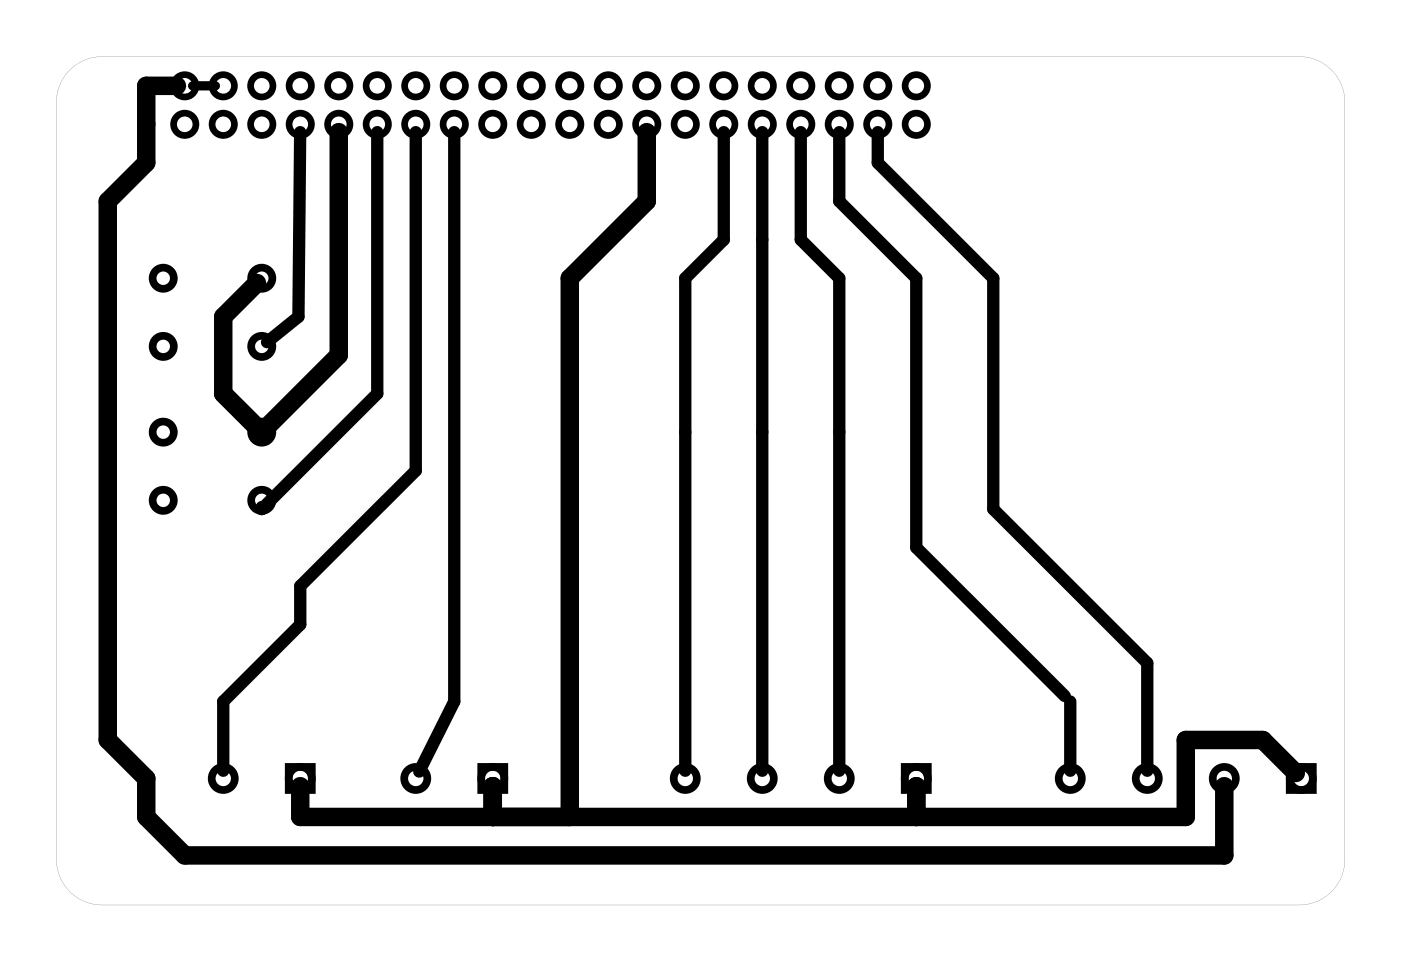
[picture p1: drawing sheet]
<svg xmlns="http://www.w3.org/2000/svg" width="92mm" height="63mm" viewBox="0 0 92 63" stroke-linecap="round" stroke-linejoin="round" font-family="sans-serif">
<path d="M4.4 4.9l-.4 .5-.2 .7-.1 .6v50a3 3 0 0 0 3 3h79a3 3 0 0 0 3-3v-50a3 3 0 0 0-3-3h-79a2.99 2.99 0 0 0-2.3 1.2zM4.4 4.9a3 3 0 0 1 2.3-1.2h79a3 3 0 0 1 3 3v50a3 3 0 0 1-3 3h-79a3 3 0 0 1-3-3v-50l.1-.6 .2-.7z" fill="#000"/>
<g fill="none" stroke="#000" stroke-width=".44">
<circle cx="12.2" cy="8.2" r=".74"/>
<circle cx="12.2" cy="5.7" r=".74"/>
<circle cx="14.7" cy="8.2" r=".74"/>
<circle cx="14.7" cy="5.7" r=".74"/>
<circle cx="17.3" cy="8.2" r=".74"/>
<circle cx="17.3" cy="5.7" r=".74"/>
<circle cx="19.8" cy="8.2" r=".74"/>
<circle cx="19.8" cy="5.7" r=".74"/>
<circle cx="22.3" cy="8.2" r=".74"/>
<circle cx="22.3" cy="5.7" r=".74"/>
<circle cx="24.9" cy="8.2" r=".74"/>
<circle cx="24.9" cy="5.7" r=".74"/>
<circle cx="27.4" cy="8.2" r=".74"/>
<circle cx="27.4" cy="5.7" r=".74"/>
<circle cx="30" cy="8.2" r=".74"/>
<circle cx="30" cy="5.7" r=".74"/>
<circle cx="32.5" cy="8.2" r=".74"/>
<circle cx="32.5" cy="5.7" r=".74"/>
<circle cx="35" cy="8.2" r=".74"/>
<circle cx="35" cy="5.7" r=".74"/>
<circle cx="37.6" cy="8.2" r=".74"/>
<circle cx="37.6" cy="5.7" r=".74"/>
<circle cx="40.1" cy="8.2" r=".74"/>
<circle cx="40.1" cy="5.7" r=".74"/>
<circle cx="42.7" cy="8.2" r=".74"/>
<circle cx="42.7" cy="5.7" r=".74"/>
<circle cx="45.2" cy="8.2" r=".74"/>
<circle cx="45.2" cy="5.7" r=".74"/>
<circle cx="47.7" cy="8.2" r=".74"/>
<circle cx="47.7" cy="5.7" r=".74"/>
<circle cx="50.3" cy="8.2" r=".74"/>
<circle cx="50.3" cy="5.7" r=".74"/>
<circle cx="52.8" cy="8.2" r=".74"/>
<circle cx="52.8" cy="5.7" r=".74"/>
<circle cx="55.4" cy="8.2" r=".74"/>
<circle cx="55.4" cy="5.7" r=".74"/>
<circle cx="57.9" cy="8.2" r=".74"/>
<circle cx="57.9" cy="5.7" r=".74"/>
<circle cx="60.4" cy="8.2" r=".74"/>
<circle cx="60.4" cy="5.7" r=".74"/>
</g>
<g fill="none" stroke="#000" stroke-width=".51">
<path d="M19 50.6h1.6v1.5h-1.6zM31.7 50.6h1.6v1.5h-1.6zM59.7 50.6h1.5v1.5h-1.5zM85.1 50.6h1.5v1.5h-1.5z"/>
<circle cx="10.8" cy="18.4" r=".7"/>
<circle cx="17.3" cy="18.4" r=".7"/>
<circle cx="10.8" cy="33" r=".7"/>
<circle cx="10.8" cy="22.9" r=".7"/>
<circle cx="10.8" cy="28.5" r=".7"/>
<circle cx="17.3" cy="33" r=".7"/>
<circle cx="17.3" cy="22.9" r=".7"/>
<circle cx="17.3" cy="28.5" r=".7"/>
<circle cx="14.7" cy="51.4" r=".76"/>
<circle cx="19.8" cy="51.4" r=".76"/>
<circle cx="27.4" cy="51.4" r=".76"/>
<circle cx="32.5" cy="51.4" r=".76"/>
<circle cx="45.2" cy="51.4" r=".76"/>
<circle cx="50.3" cy="51.4" r=".76"/>
<circle cx="55.4" cy="51.4" r=".76"/>
<circle cx="60.4" cy="51.4" r=".76"/>
<circle cx="70.6" cy="51.4" r=".76"/>
<circle cx="75.7" cy="51.4" r=".76"/>
<circle cx="80.8" cy="51.4" r=".76"/>
<circle cx="85.8" cy="51.4" r=".76"/>
</g>
<path d="M19.8 8.7l-.1 12.2-2.1 1.7M24.9 8.7v17.3l-7.6 7.6v-.1M27.4 8.7v22.4l-7.6 7.6v2.5l-5.1 5.1v4.6M30 8.7v37.6l-2.3 4.6M47.7 8.7v7.1l-2.5 2.6v32.5M50.3 8.7v42.2M52.8 8.7v7.1l2.6 2.6v32.5M55.4 8.7v4.6l5 5.1v17.7l9.9 9.8M57.9 8.7v2l7.6 7.7v15.2l10.2 10.2v7.1M70.6 46.3v4.6" fill="none" stroke="#000" stroke-width=".81"/>
<path d="M11.7 5.7h-2.1v5l-2.5 2.6v35.5l2.5 2.6v2.5l2.6 2.6h68.6v-4.6M22.3 8.7v14.7l-5 5.1-2.6-2.5v-5.1l2.3-2.2M42.7 8.7v4.6l-5.1 5.1v35.5M32.5 51.9v2M60.4 51.9v2M85.5 51l-2.2-2.2h-5.1v5.1h-58.4v-2" fill="none" stroke="#000" stroke-width="1.2"/>
<path d="M12.7 5.7h1.5" fill="none" stroke="#000" stroke-width=".61"/>
</svg>
